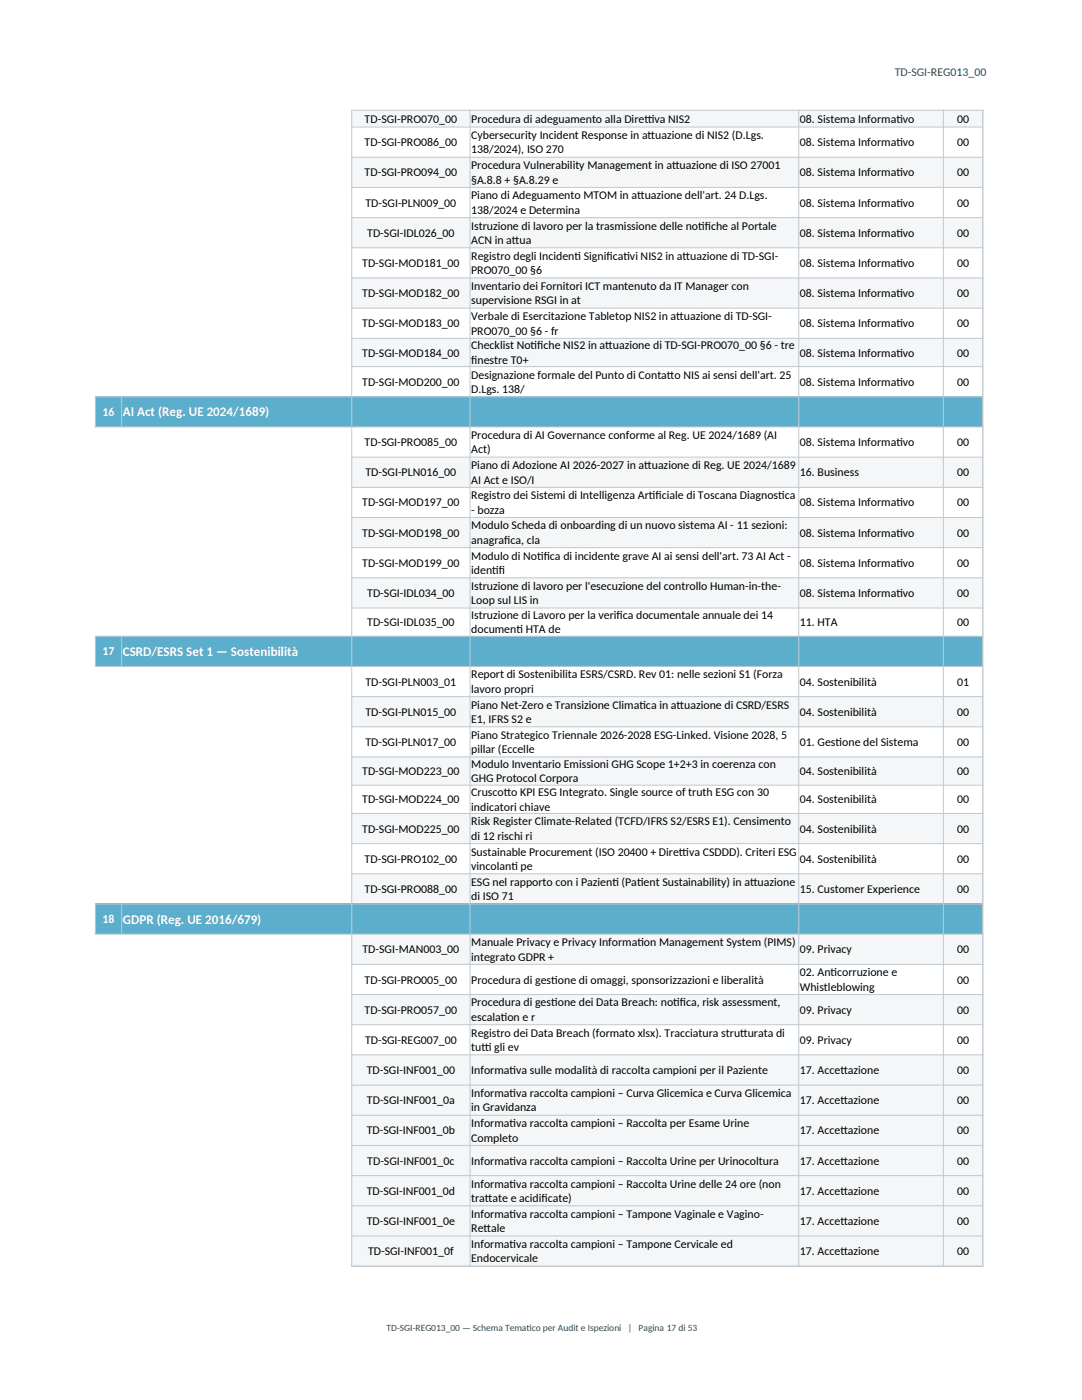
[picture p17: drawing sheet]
<svg xmlns="http://www.w3.org/2000/svg" width="216mm" height="279mm" viewBox="0 0 216 279" stroke-linecap="round" stroke-linejoin="round" font-family="sans-serif">
<defs><g id="words">
<g font-size="2.6" fill="#fff">
<text x="24.5" y="83.1">AI Act (Reg. UE 2024/1689)</text>
<text x="24.5" y="130.9">CSRD/ESRS Set 1 — Sostenibilità</text>
<text x="24.5" y="184.3">GDPR (Reg. UE 2016/679)</text>
</g>
<text font-size="2.4" fill="#1b505f" x="178.5" y="15.1">TD-SGI-REG013_00</text>
<g font-size="2.4">
<text x="72.8" y="24.5">TD-SGI-PRO070_00</text>
<text x="72.8" y="29.2">TD-SGI-PRO086_00</text>
<text x="94" y="24.5">Procedura di adeguamento alla Diret</text>
<text x="94" y="27.7">Cybersecurity Incident Response in at</text>
<text x="128.6" y="24.5">t</text>
<text x="128.6" y="24.5">iva NIS2</text>
<text x="129.2" y="27.7">tuazione di NIS2 (D.Lgs.</text>
<text x="159.6" y="24.5">08. Sistema Informat</text>
<text x="159.6" y="29.2">08. Sistema Informat</text>
<text x="178.9" y="24.5">ivo</text>
<text x="178.9" y="29.2">ivo</text>
<text x="191" y="24.5">00</text>
<text x="191" y="29.2">00</text>
<text x="72.8" y="35.2">TD-SGI-PRO094_00</text>
<text x="94" y="30.6">138/2024), ISO 270</text>
<text x="94" y="33.8">Procedura Vulnerability Management in at</text>
<text x="134.1" y="33.8">tuazione di ISO 27001</text>
<text x="159.6" y="35.2">08. Sistema Informat</text>
<text x="178.9" y="35.2">ivo</text>
<text x="191" y="35.2">00</text>
<text x="72.9" y="41.2">TD-SGI-PLN009_00</text>
<text x="94" y="36.6">§A.8.8 + §A.8.29 e</text>
<text x="94" y="39.8">Piano di Adeguamento MTOM in at</text>
<text x="127.1" y="39.8">tuazione dell'art. 24 D.Lgs.</text>
<text x="159.6" y="41.2">08. Sistema Informat</text>
<text x="178.9" y="41.2">ivo</text>
<text x="191" y="41.2">00</text>
<text x="73.3" y="47.3">TD-SGI-IDL026_00</text>
<text x="94" y="42.7">138/2024 e Determina</text>
<text x="94" y="45.8">Istruzione di lavoro per la trasmissione delle notiche al Portale</text>
<text x="139.3" y="45.8">if</text>
<text x="159.6" y="47.3">08. Sistema Informat</text>
<text x="178.9" y="47.3">ivo</text>
<text x="191" y="47.3">00</text>
<text x="72.3" y="53.3">TD-SGI-MOD181_00</text>
<text x="94" y="48.7">ACN in at</text>
<text x="94" y="51.8">Registro degli Incident</text>
<text x="102.2" y="48.7">tua</text>
<text x="114.6" y="51.8">i Signif</text>
<text x="121" y="51.8">icat</text>
<text x="124.4" y="51.8">ivi NIS2 in at</text>
<text x="136.2" y="51.8">tuazione di TD-SGI-</text>
<text x="159.6" y="53.3">08. Sistema Informat</text>
<text x="178.9" y="53.3">ivo</text>
<text x="191" y="53.3">00</text>
<text x="72.3" y="59.3">TD-SGI-MOD182_00</text>
<text x="94" y="54.7">PRO070_00 §6</text>
<text x="94" y="57.9">Inventario dei Fornitori ICT mantenuto da IT Manager con</text>
<text x="159.6" y="59.3">08. Sistema Informat</text>
<text x="178.9" y="59.3">ivo</text>
<text x="191" y="59.3">00</text>
<text x="72.3" y="65.3">TD-SGI-MOD183_00</text>
<text x="94" y="60.7">supervisione RSGI in at</text>
<text x="94" y="63.9">Verbale di Esercitazione Tabletop NIS2 in at</text>
<text x="134.9" y="63.9">tuazione di TD-SGI-</text>
<text x="159.6" y="65.3">08. Sistema Informat</text>
<text x="178.9" y="65.3">ivo</text>
<text x="191" y="65.3">00</text>
<text x="72.3" y="71.2">TD-SGI-MOD184_00</text>
<text x="94" y="66.8">PRO070_00 §6 - fr</text>
<text x="94" y="69.7">Checklist Notiche NIS2 in at</text>
<text x="105.9" y="69.7">if</text>
<text x="120.8" y="69.7">tuazione di TD-SGI-PRO070_00 §6 - tre</text>
<text x="159.6" y="71.2">08. Sistema Informat</text>
<text x="178.9" y="71.2">ivo</text>
<text x="191" y="71.2">00</text>
<text x="72.3" y="77">TD-SGI-MOD200_00</text>
<text x="94" y="75.5">Designazione formale del Punto di Contat</text>
<text x="94" y="72.6">f</text>
<text x="94" y="72.6">inestre T0+</text>
<text x="133.1" y="75.5">to NIS ai sensi dell'art. 25</text>
<text x="159.6" y="77">08. Sistema Informat</text>
<text x="178.9" y="77">ivo</text>
<text x="191" y="77">00</text>
<text x="94" y="78.4">D.Lgs. 138/</text>
<text x="72.8" y="89">TD-SGI-PRO085_00</text>
<text x="94" y="87.6">Procedura di AI Governance conforme al Reg. UE 2024/1689 (AI</text>
<text x="159.6" y="89">08. Sistema Informat</text>
<text x="178.9" y="89">ivo</text>
<text x="191" y="89">00</text>
<text x="72.9" y="95.1">TD-SGI-PLN016_00</text>
<text x="94" y="90.5">Act)</text>
<text x="94" y="93.6">Piano di Adozione AI 2026-2027 in at</text>
<text x="128.6" y="93.6">tuazione di Reg. UE 2024/1689</text>
<text x="159.6" y="95.1">16. Business</text>
<text x="191" y="95.1">00</text>
<text x="72.3" y="101.1">TD-SGI-MOD197_00</text>
<text x="94" y="96.5">AI Act e ISO/I</text>
<text x="94" y="99.6">Registro dei Sistemi di Intelligenza Articiale di Toscana Diagnost</text>
<text x="129.5" y="99.6">if</text>
<text x="155.3" y="99.6">ica</text>
<text x="159.6" y="101.1">08. Sistema Informat</text>
<text x="178.9" y="101.1">ivo</text>
<text x="191" y="101.1">00</text>
<text x="72.3" y="107.1">TD-SGI-MOD198_00</text>
<text x="94" y="102.5">- bozza</text>
<text x="94" y="105.7">Modulo Scheda di onboarding di un nuovo sistema AI - 11 sezioni:</text>
<text x="159.6" y="107.1">08. Sistema Informat</text>
<text x="178.9" y="107.1">ivo</text>
<text x="191" y="107.1">00</text>
<text x="72.3" y="113.1">TD-SGI-MOD199_00</text>
<text x="94" y="108.5">anagraf</text>
<text x="94" y="111.7">Modulo di Notica di incidente grave AI ai sensi dell'art. 73 AI Act -</text>
<text x="100.6" y="108.5">ica, cla</text>
<text x="107.2" y="111.7">if</text>
<text x="159.6" y="113.1">08. Sistema Informat</text>
<text x="178.9" y="113.1">ivo</text>
<text x="191" y="113.1">00</text>
<text x="73.3" y="119.1">TD-SGI-IDL034_00</text>
<text x="94" y="114.6">identi</text>
<text x="94" y="117.7">Istruzione di lavoro per l'esecuzione del controllo Human-in-the-</text>
<text x="98.2" y="114.6">if</text>
<text x="159.6" y="119.1">08. Sistema Informat</text>
<text x="178.9" y="119.1">ivo</text>
<text x="191" y="119.1">00</text>
<text x="73.3" y="125">TD-SGI-IDL035_00</text>
<text x="94" y="120.6">Loop sul LIS in</text>
<text x="94" y="123.5">Istruzione di Lavoro per la verif</text>
<text x="123" y="123.5">ica documentale annuale dei 14</text>
<text x="159.6" y="125">11. HTA</text>
<text x="191" y="125">00</text>
<text x="94" y="126.4">document</text>
<text x="103.1" y="126.4">i HTA de</text>
<text x="72.9" y="136.8">TD-SGI-PLN003_01</text>
<text x="94" y="135.4">Report di Sostenibilita ESRS/CSRD. Rev 01: nelle sezioni S1 (Forza</text>
<text x="159.6" y="136.8">04. Sostenibilità</text>
<text x="191" y="136.8">01</text>
<text x="72.9" y="142.9">TD-SGI-PLN015_00</text>
<text x="94" y="138.3">lavoro propri</text>
<text x="94" y="141.4">Piano Net-Zero e Transizione Climat</text>
<text x="127.6" y="141.4">ica in at</text>
<text x="135" y="141.4">tuazione di CSRD/ESRS</text>
<text x="159.6" y="142.9">04. Sostenibilità</text>
<text x="191" y="142.9">00</text>
<text x="72.9" y="148.9">TD-SGI-PLN017_00</text>
<text x="94" y="144.3">E1, IFRS S2 e</text>
<text x="94" y="147.4">Piano Strategico Triennale 2026-2028 ESG-Linked. Visione 2028, 5</text>
<text x="159.6" y="148.9">01. Gest</text>
<text x="166.7" y="148.9">ione del Sistema</text>
<text x="191" y="148.9">00</text>
<text x="72.3" y="154.7">TD-SGI-MOD223_00</text>
<text x="94" y="150.3">pillar (Eccelle</text>
<text x="94" y="153.3">Modulo Inventario Emissioni GHG Scope 1+2+3 in coerenza con</text>
<text x="159.6" y="154.7">04. Sostenibilità</text>
<text x="191" y="154.7">00</text>
<text x="72.3" y="160.3">TD-SGI-MOD224_00</text>
<text x="94" y="156.2">GHG Protocol Corpora</text>
<text x="94" y="158.9">Cruscot</text>
<text x="94" y="161.8">indicatori chiave</text>
<text x="100.5" y="158.9">to KPI ESG Integrato. Single source of truth ESG con 30</text>
<text x="159.6" y="160.3">04. Sostenibilità</text>
<text x="191" y="160.3">00</text>
<text x="72.3" y="166.2">TD-SGI-MOD225_00</text>
<text x="94" y="164.7">Risk Register Climate-Related (TCFD/IFRS S2/ESRS E1). Censimento</text>
<text x="94" y="167.6">di 12 rischi ri</text>
<text x="159.6" y="166.2">04. Sostenibilità</text>
<text x="191" y="166.2">00</text>
<text x="72.8" y="172.2">TD-SGI-PRO102_00</text>
<text x="94" y="170.7">Sustainable Procurement (ISO 20400 + Diret</text>
<text x="94" y="173.6">vincolant</text>
<text x="102" y="173.6">i pe</text>
<text x="135.5" y="170.7">t</text>
<text x="135.5" y="170.7">iva CSDDD). Criteri ESG</text>
<text x="159.6" y="172.2">04. Sostenibilità</text>
<text x="191" y="172.2">00</text>
<text x="72.8" y="178.2">TD-SGI-PRO088_00</text>
<text x="94" y="176.8">ESG nel rapporto con i Pazient</text>
<text x="94" y="179.7">di ISO 71</text>
<text x="122.2" y="176.8">i (Pat</text>
<text x="127.1" y="176.8">ient Sustainability) in at</text>
<text x="149.7" y="176.8">tuazione</text>
<text x="159.6" y="178.2">15. Customer Experience</text>
<text x="191" y="178.2">00</text>
<text x="72.3" y="190.3">TD-SGI-MAN003_00</text>
<text x="94" y="188.8">Manuale Privacy e Privacy Informat</text>
<text x="94" y="191.7">integrato GDPR +</text>
<text x="127.2" y="188.8">ion Management System (PIMS)</text>
<text x="159.6" y="190.3">09. Privacy</text>
<text x="191" y="190.3">00</text>
<text x="72.8" y="196.3">TD-SGI-PRO005_00</text>
<text x="94" y="196.3">Procedura di gest</text>
<text x="110" y="196.3">ione di omaggi, sponsorizzazioni e liberalità</text>
<text x="159.6" y="194.8">02. Ant</text>
<text x="159.6" y="197.7">Whistleblowing</text>
<text x="165.7" y="194.8">icorruzione e</text>
<text x="191" y="196.3">00</text>
<text x="72.8" y="202.3">TD-SGI-PRO057_00</text>
<text x="94" y="200.9">Procedura di gest</text>
<text x="94" y="203.7">escalat</text>
<text x="99.9" y="203.7">ion e r</text>
<text x="110" y="200.9">ione dei Data Breach: notica, risk assessment,</text>
<text x="134.3" y="200.9">if</text>
<text x="159.6" y="202.3">09. Privacy</text>
<text x="191" y="202.3">00</text>
<text x="72.8" y="208.3">TD-SGI-REG007_00</text>
<text x="94" y="206.9">Registro dei Data Breach (formato xlsx). Tracciatura strut</text>
<text x="94" y="209.8">tut</text>
<text x="96.1" y="209.8">t</text>
<text x="96.1" y="209.8">i gli ev</text>
<text x="147.7" y="206.9">turata di</text>
<text x="159.6" y="208.3">09. Privacy</text>
<text x="191" y="208.3">00</text>
<text x="73.2" y="214.4">TD-SGI-INF001_00</text>
<text x="94" y="214.4">Informat</text>
<text x="101.7" y="214.4">iva sulle modalità di raccolta campioni per il Paziente</text>
<text x="159.6" y="214.4">17. Accet</text>
<text x="167.7" y="214.4">tazione</text>
<text x="191" y="214.4">00</text>
<text x="73.2" y="220.4">TD-SGI-INF001_0a</text>
<text x="94" y="218.9">Informat</text>
<text x="94" y="221.8">in Gravidanza</text>
<text x="101.7" y="218.9">iva raccolta campioni – Curva Glicemica e Curva Glicemica</text>
<text x="159.6" y="220.4">17. Accet</text>
<text x="167.7" y="220.4">tazione</text>
<text x="191" y="220.4">00</text>
<text x="73.2" y="226.4">TD-SGI-INF001_0b</text>
<text x="94" y="225">Informat</text>
<text x="94" y="227.8">Completo</text>
<text x="101.7" y="225">iva raccolta campioni – Raccolta per Esame Urine</text>
<text x="159.6" y="226.4">17. Accet</text>
<text x="167.7" y="226.4">tazione</text>
<text x="191" y="226.4">00</text>
<text x="73.3" y="232.4">TD-SGI-INF001_0c</text>
<text x="94" y="232.4">Informat</text>
<text x="101.7" y="232.4">iva raccolta campioni – Raccolta Urine per Urinocoltura</text>
<text x="159.6" y="232.4">17. Accet</text>
<text x="167.7" y="232.4">tazione</text>
<text x="191" y="232.4">00</text>
<text x="73.2" y="238.4">TD-SGI-INF001_0d</text>
<text x="94" y="237">Informat</text>
<text x="94" y="239.9">trat</text>
<text x="96.8" y="239.9">tate e acidif</text>
<text x="101.7" y="237">iva raccolta campioni – Raccolta Urine delle 24 ore (non</text>
<text x="108.1" y="239.9">icate)</text>
<text x="159.6" y="238.4">17. Accet</text>
<text x="167.7" y="238.4">tazione</text>
<text x="191" y="238.4">00</text>
<text x="73.2" y="244.5">TD-SGI-INF001_0e</text>
<text x="94" y="243">Informat</text>
<text x="94" y="245.9">Ret</text>
<text x="96.5" y="245.9">tale</text>
<text x="101.7" y="243">iva raccolta campioni – Tampone Vaginale e Vagino-</text>
<text x="159.6" y="244.5">17. Accet</text>
<text x="167.7" y="244.5">tazione</text>
<text x="191" y="244.5">00</text>
<text x="73.4" y="250.5">TD-SGI-INF001_0f</text>
<text x="94" y="249.1">Informat</text>
<text x="94" y="251.9">Endocervicale</text>
<text x="101.7" y="249.1">iva raccolta campioni – Tampone Cervicale ed</text>
<text x="159.6" y="250.5">17. Accet</text>
<text x="167.7" y="250.5">tazione</text>
<text x="191" y="250.5">00</text>
</g>
<g font-size="2.4" fill="#fff">
<text x="20.5" y="83">16</text>
<text x="20.5" y="130.8">17</text>
<text x="20.5" y="184.2">18</text>
</g>
<g font-size="1.9" fill="#1b505f">
<text x="77.1" y="265.7">TD-SGI-REG013_00 — Schema Temat</text>
<text x="105.1" y="265.7">ico per Audit e Ispezioni | Pagina 17 di 53</text>
</g>
</g></defs>
<g fill="#f4f6f8">
<path d="M70.2 22h125.9v3.3h-125.9z" fill-rule="evenodd"/>
<path d="M70.2 31.4h125.9v6h-125.9z" fill-rule="evenodd"/>
<path d="M70.2 43.4h125.9v6h-125.9z" fill-rule="evenodd"/>
<path d="M70.2 55.4h125.9v6.1h-125.9z" fill-rule="evenodd"/>
<path d="M70.2 67.5h125.9v5.6h-125.9z" fill-rule="evenodd"/>
</g>
<path d="M19 79.2h177.1v6h-177.1z" fill-rule="evenodd" fill="#5bafcc"/>
<g fill="#f4f6f8">
<path d="M70.2 91.2h125.9v6h-125.9z" fill-rule="evenodd"/>
<path d="M70.2 103.2h125.9v6.1h-125.9z" fill-rule="evenodd"/>
<path d="M70.2 115.3h125.9v6h-125.9z" fill-rule="evenodd"/>
</g>
<path d="M19 127h177.1v6h-177.1z" fill-rule="evenodd" fill="#5bafcc"/>
<g fill="#f4f6f8">
<path d="M70.2 139h125.9v6h-125.9z" fill-rule="evenodd"/>
<path d="M70.2 151h125.9v5.7h-125.9z" fill-rule="evenodd"/>
<path d="M70.2 162.3h125.9v6h-125.9z" fill-rule="evenodd"/>
<path d="M70.2 174.4h125.9v6h-125.9z" fill-rule="evenodd"/>
</g>
<path d="M19 180.4h177.1v6h-177.1z" fill-rule="evenodd" fill="#5bafcc"/>
<g fill="#f4f6f8">
<path d="M70.2 186.4h125.9v6h-125.9z" fill-rule="evenodd"/>
<path d="M70.2 198.5h125.9v6h-125.9z" fill-rule="evenodd"/>
<path d="M70.2 210.5h125.9v42.2h-125.9z" fill-rule="evenodd"/>
</g>
<g fill="none" stroke="#bfc9d1" stroke-width=".2">
<path d="M70.1 22h126.1M70.1 25.4h126.1M70.1 31.4h126.1M70.1 37.4h126.1M70.2 21.9v230.9M93.8 21.9v230.9M159.4 21.9v230.9M188.2 21.9v230.9M196.1 21.9v230.9M70.1 43.4h126.1M70.1 49.5h126.1M70.1 55.5h126.1"/>
<path d="M18.9 79.2h177.3M19 79.1v6.2M24.3 79.1v6.2M70.1 61.5h126.1M70.1 67.5h126.1M70.1 73.2h126.1M18.9 85.2h177.3M70.1 91.2h126.1M70.1 97.3h126.1M70.1 103.3h126.1M70.1 109.3h126.1M70.1 115.3h126.1"/>
<path d="M18.9 127h177.3M18.9 133h177.3M19 126.9v6.2M24.3 126.9v6.2M70.1 121.3h126.1M70.1 139h126.1M70.1 145h126.1M70.1 151.1h126.1M70.1 156.7h126.1M70.1 162.3h126.1M70.1 168.4h126.1M70.1 174.4h126.1"/>
<path d="M18.9 180.4h177.3M18.9 186.4h177.3M19 180.3v6.2M24.3 180.3v6.2M70.1 192.5h126.1M70.1 198.5h126.1M70.1 204.5h126.1M70.1 210.5h126.1M70.1 216.6h126.1M70.1 222.6h126.1M70.1 228.6h126.1M70.1 234.6h126.1"/>
<path d="M70.1 240.6h126.1M70.1 246.7h126.1M70.1 252.7h126.1"/>
</g>
<use href="#words"/>
</svg>
